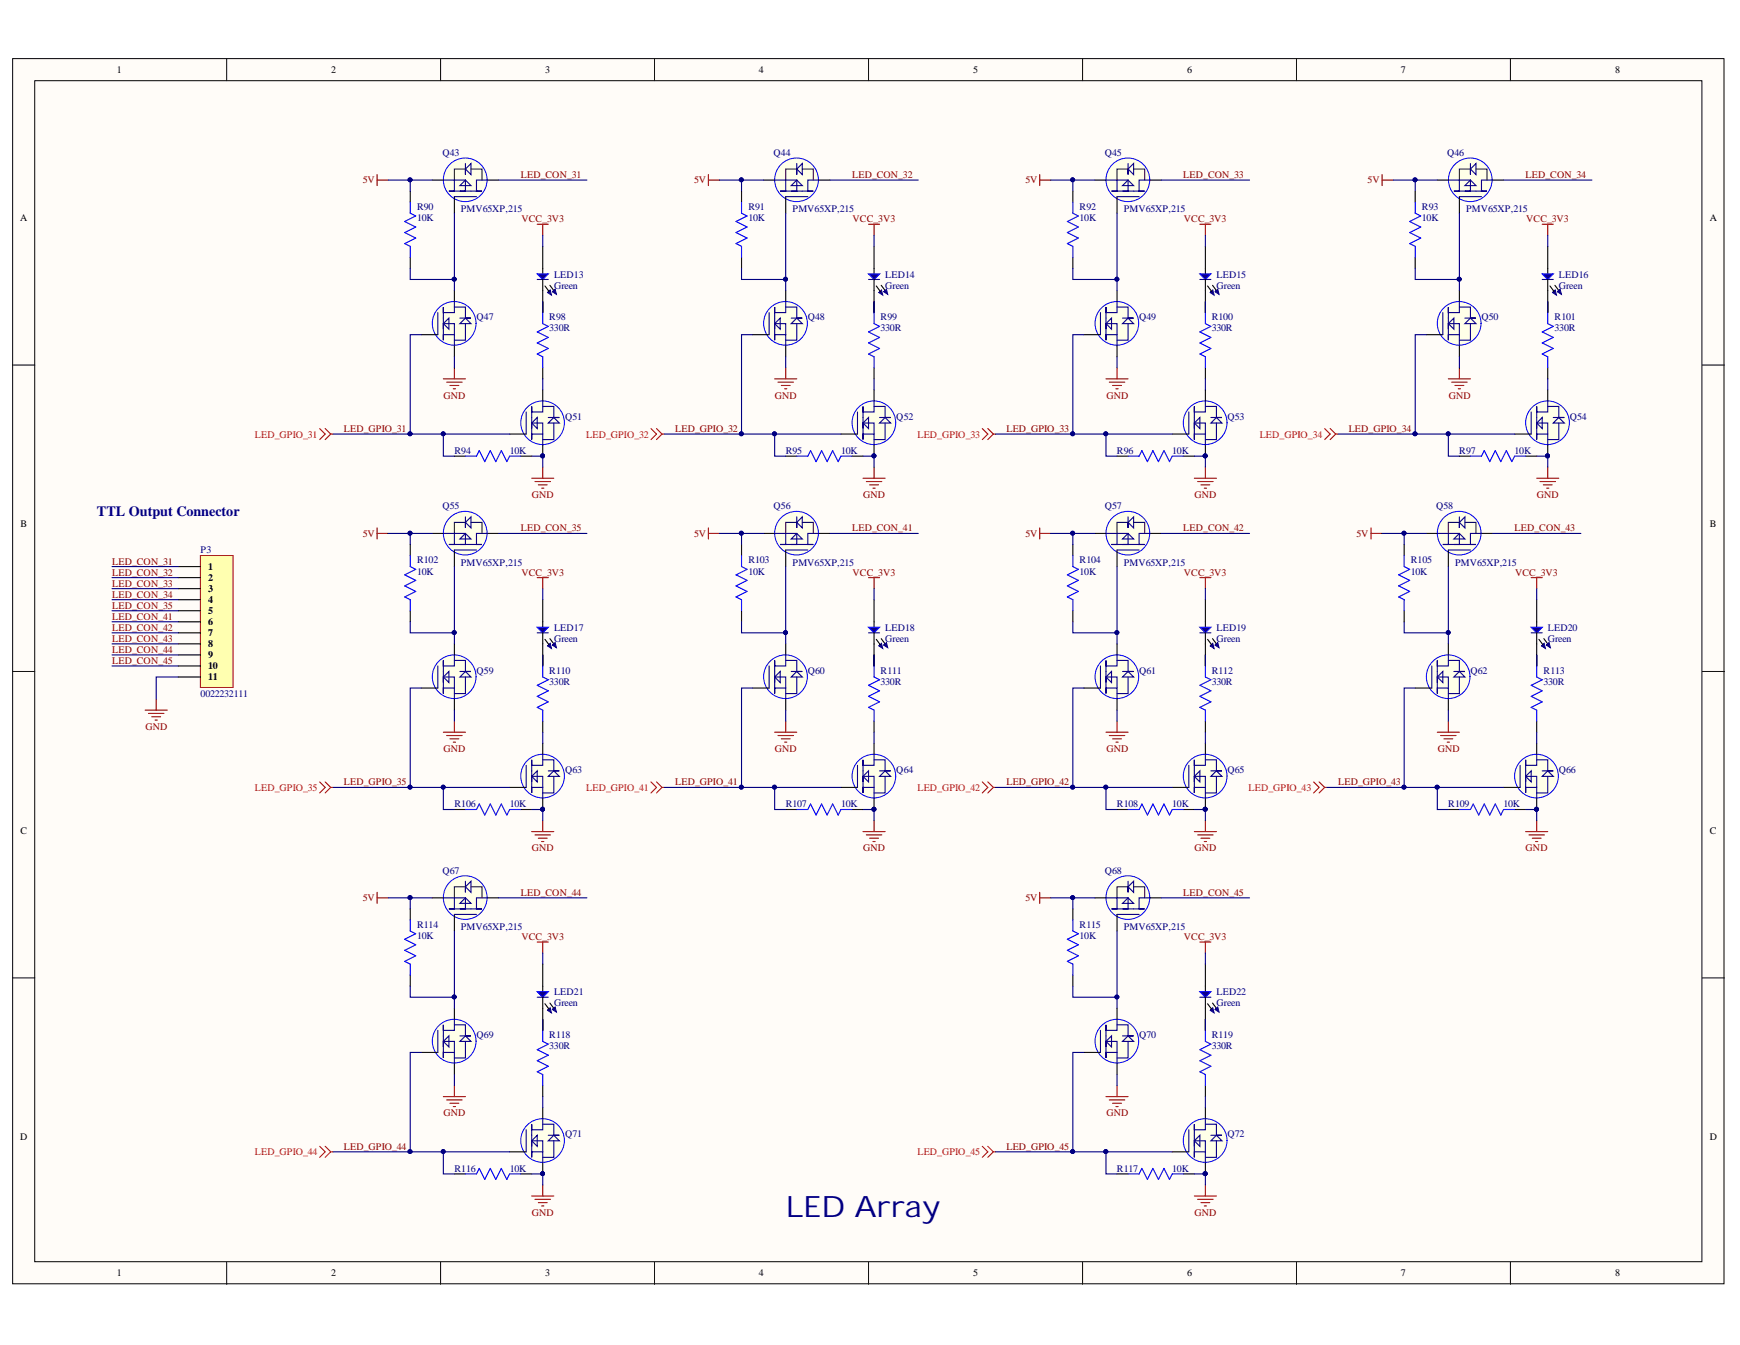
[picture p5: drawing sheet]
<svg xmlns="http://www.w3.org/2000/svg" width="279mm" height="216mm" viewBox="0 0 279 216" stroke-linecap="round" stroke-linejoin="round" font-family="sans-serif">
<defs><g id="words">
<text font-size="4.7" fill="#000080" x="126.2" y="195.4">LED Array</text>
<text font-size="2.3" fill="#000080" x="15.6" y="82.8">TTL Output Connector</text>
<g font-size="1.6">
<text x="18.8" y="11.8">1</text>
<text x="53.2" y="11.8">2</text>
<text x="87.5" y="11.8">3</text>
<text x="121.9" y="11.8">4</text>
<text x="156.3" y="11.8">5</text>
<text x="190.6" y="11.8">6</text>
<text x="224.9" y="11.8">7</text>
<text x="259.4" y="11.8">8</text>
<text x="3.2" y="35.4">A</text>
<text x="274.6" y="35.4">A</text>
<text x="3.3" y="84.6">B</text>
<text x="274.6" y="84.6">B</text>
<text x="33.4" y="91.5">1</text>
<text x="33.4" y="93.2">2</text>
<text x="33.4" y="95">3</text>
<text x="33.4" y="96.8">4</text>
<text x="33.4" y="98.6">5</text>
<text x="33.4" y="100.3">6</text>
<text x="33.4" y="102.1">7</text>
<text x="33.4" y="103.9">8</text>
<text x="33.4" y="105.7">9</text>
<text x="33.4" y="107.4">10</text>
<text x="33.4" y="109.2">11</text>
<text x="3.3" y="133.8">C</text>
<text x="274.6" y="133.8">C</text>
<text x="3.2" y="183">D</text>
<text x="274.6" y="183">D</text>
<text x="18.8" y="204.9">1</text>
<text x="53.2" y="204.9">2</text>
<text x="87.5" y="204.9">3</text>
<text x="121.9" y="204.9">4</text>
<text x="156.3" y="204.9">5</text>
<text x="190.6" y="204.9">6</text>
<text x="224.9" y="204.9">7</text>
<text x="259.4" y="204.9">8</text>
</g>
<g font-size="1.6" fill="#800000">
<text x="58.3" y="29.4">5V</text>
<text x="83.6" y="28.6">LED_CON_31</text>
<text x="111.5" y="29.4">5V</text>
<text x="136.8" y="28.6">LED_CON_32</text>
<text x="164.6" y="29.4">5V</text>
<text x="190" y="28.6">LED_CON_33</text>
<text x="219.6" y="29.4">5V</text>
<text x="245" y="28.6">LED_CON_34</text>
<text x="83.7" y="35.7">VCC_3V3</text>
<text x="136.9" y="35.7">VCC_3V3</text>
<text x="190.1" y="35.7">VCC_3V3</text>
<text x="245.1" y="35.7">VCC_3V3</text>
<text x="71.2" y="64">GND</text>
<text x="124.4" y="64">GND</text>
<text x="177.7" y="64">GND</text>
<text x="232.6" y="64">GND</text>
<text x="55.2" y="69.3">LED_GPIO_31</text>
<text x="108.4" y="69.3">LED_GPIO_32</text>
<text x="161.6" y="69.3">LED_GPIO_33</text>
<text x="216.6" y="69.3">LED_GPIO_34</text>
<text x="85.4" y="80">GND</text>
<text x="138.6" y="80">GND</text>
<text x="191.8" y="80">GND</text>
<text x="246.8" y="80">GND</text>
<text x="58.3" y="86.1">5V</text>
<text x="83.6" y="85.3">LED_CON_35</text>
<text x="111.5" y="86.1">5V</text>
<text x="136.8" y="85.3">LED_CON_41</text>
<text x="164.6" y="86.1">5V</text>
<text x="190" y="85.3">LED_CON_42</text>
<text x="217.8" y="86.1">5V</text>
<text x="243.2" y="85.3">LED_CON_43</text>
<text x="18" y="92.4">LED_CON_32</text>
<text x="18" y="94.2">LED_CON_33</text>
<text x="18" y="95.9">LED_CON_34</text>
<text x="18" y="90.6">LED_CON_31</text>
<text x="83.7" y="92.4">VCC_3V3</text>
<text x="136.9" y="92.4">VCC_3V3</text>
<text x="190.1" y="92.4">VCC_3V3</text>
<text x="243.3" y="92.4">VCC_3V3</text>
<text x="18" y="97.7">LED_CON_35</text>
<text x="18" y="99.5">LED_CON_41</text>
<text x="18" y="101.3">LED_CON_42</text>
<text x="18" y="103">LED_CON_43</text>
<text x="18" y="104.8">LED_CON_44</text>
<text x="18" y="106.6">LED_CON_45</text>
<text x="23.3" y="117.2">GND</text>
<text x="71.2" y="120.7">GND</text>
<text x="124.4" y="120.7">GND</text>
<text x="177.7" y="120.7">GND</text>
<text x="230.9" y="120.7">GND</text>
<text x="55.2" y="126">LED_GPIO_35</text>
<text x="108.4" y="126">LED_GPIO_41</text>
<text x="161.6" y="126">LED_GPIO_42</text>
<text x="214.9" y="126">LED_GPIO_43</text>
<text x="85.4" y="136.7">GND</text>
<text x="138.6" y="136.7">GND</text>
<text x="191.8" y="136.7">GND</text>
<text x="245" y="136.7">GND</text>
<text x="83.6" y="143.8">LED_CON_44</text>
<text x="190" y="143.8">LED_CON_45</text>
<text x="58.3" y="144.6">5V</text>
<text x="164.6" y="144.6">5V</text>
<text x="83.7" y="150.9">VCC_3V3</text>
<text x="190.1" y="150.9">VCC_3V3</text>
<text x="71.2" y="179.2">GND</text>
<text x="177.7" y="179.2">GND</text>
<text x="55.2" y="184.5">LED_GPIO_44</text>
<text x="161.6" y="184.5">LED_GPIO_45</text>
<text x="85.4" y="195.2">GND</text>
<text x="191.8" y="195.2">GND</text>
</g>
<g font-size="1.6" fill="#000080">
<text x="71" y="25">Q43</text>
<text x="124.2" y="25">Q44</text>
<text x="177.4" y="25">Q45</text>
<text x="232.4" y="25">Q46</text>
<text x="67" y="33.7">R90</text>
<text x="67" y="35.5">10K</text>
<text x="74" y="34.1">PMV65XP,215</text>
<text x="120.2" y="33.7">R91</text>
<text x="120.2" y="35.5">10K</text>
<text x="127.3" y="34.1">PMV65XP,215</text>
<text x="173.4" y="33.7">R92</text>
<text x="173.4" y="35.5">10K</text>
<text x="180.5" y="34.1">PMV65XP,215</text>
<text x="228.3" y="33.7">R93</text>
<text x="228.3" y="35.5">10K</text>
<text x="235.4" y="34.1">PMV65XP,215</text>
<text x="89" y="46.3">Green</text>
<text x="89" y="44.5">LED13</text>
<text x="142.2" y="46.3">Green</text>
<text x="142.2" y="44.5">LED14</text>
<text x="195.3" y="46.3">Green</text>
<text x="195.3" y="44.5">LED15</text>
<text x="250.3" y="46.3">Green</text>
<text x="250.3" y="44.5">LED16</text>
<text x="76.5" y="51.4">Q47</text>
<text x="88.2" y="51.4">R98</text>
<text x="88.2" y="53.2">330R</text>
<text x="129.7" y="51.4">Q48</text>
<text x="141.4" y="51.4">R99</text>
<text x="141.4" y="53.2">330R</text>
<text x="182.9" y="51.4">Q49</text>
<text x="194.6" y="51.4">R100</text>
<text x="194.6" y="53.2">330R</text>
<text x="237.9" y="51.4">Q50</text>
<text x="249.6" y="51.4">R101</text>
<text x="249.6" y="53.2">330R</text>
<text x="90.7" y="67.4">Q51</text>
<text x="143.9" y="67.4">Q52</text>
<text x="197.1" y="67.4">Q53</text>
<text x="252.1" y="67.4">Q54</text>
<text x="73" y="72.9">R94</text>
<text x="81.9" y="72.9">10K</text>
<text x="126.2" y="72.9">R95</text>
<text x="135" y="72.9">10K</text>
<text x="179.4" y="72.9">R96</text>
<text x="188.2" y="72.9">10K</text>
<text x="234.3" y="72.9">R97</text>
<text x="243.2" y="72.9">10K</text>
<text x="71" y="81.7">Q55</text>
<text x="124.2" y="81.7">Q56</text>
<text x="177.4" y="81.7">Q57</text>
<text x="230.6" y="81.7">Q58</text>
<text x="32.2" y="88.8">P3</text>
<text x="67" y="90.4">R102</text>
<text x="67" y="92.2">10K</text>
<text x="74" y="90.8">PMV65XP,215</text>
<text x="120.2" y="90.4">R103</text>
<text x="120.2" y="92.2">10K</text>
<text x="127.3" y="90.8">PMV65XP,215</text>
<text x="173.4" y="90.4">R104</text>
<text x="173.4" y="92.2">10K</text>
<text x="180.5" y="90.8">PMV65XP,215</text>
<text x="226.5" y="90.4">R105</text>
<text x="226.5" y="92.2">10K</text>
<text x="233.6" y="90.8">PMV65XP,215</text>
<text x="89" y="101.3">LED17</text>
<text x="142.2" y="101.3">LED18</text>
<text x="195.3" y="101.3">LED19</text>
<text x="248.5" y="101.3">LED20</text>
<text x="89" y="103">Green</text>
<text x="142.2" y="103">Green</text>
<text x="195.3" y="103">Green</text>
<text x="248.5" y="103">Green</text>
<text x="32.2" y="111.8">0022232111</text>
<text x="76.5" y="108.1">Q59</text>
<text x="88.2" y="108.1">R110</text>
<text x="88.2" y="109.9">330R</text>
<text x="129.7" y="108.1">Q60</text>
<text x="141.4" y="108.1">R111</text>
<text x="141.4" y="109.9">330R</text>
<text x="182.9" y="108.1">Q61</text>
<text x="194.6" y="108.1">R112</text>
<text x="194.6" y="109.9">330R</text>
<text x="236.1" y="108.1">Q62</text>
<text x="247.9" y="108.1">R113</text>
<text x="247.9" y="109.9">330R</text>
<text x="90.7" y="124.1">Q63</text>
<text x="143.9" y="124.1">Q64</text>
<text x="197.1" y="124.1">Q65</text>
<text x="250.3" y="124.1">Q66</text>
<text x="73" y="129.6">R106</text>
<text x="81.9" y="129.6">10K</text>
<text x="126.2" y="129.6">R107</text>
<text x="135" y="129.6">10K</text>
<text x="179.4" y="129.6">R108</text>
<text x="188.2" y="129.6">10K</text>
<text x="232.5" y="129.6">R109</text>
<text x="241.4" y="129.6">10K</text>
<text x="71" y="140.2">Q67</text>
<text x="177.4" y="140.2">Q68</text>
<text x="67" y="148.9">R114</text>
<text x="74" y="149.3">PMV65XP,215</text>
<text x="173.4" y="148.9">R115</text>
<text x="180.5" y="149.3">PMV65XP,215</text>
<text x="67" y="150.7">10K</text>
<text x="173.4" y="150.7">10K</text>
<text x="89" y="161.5">Green</text>
<text x="89" y="159.8">LED21</text>
<text x="195.3" y="161.5">Green</text>
<text x="195.3" y="159.8">LED22</text>
<text x="76.5" y="166.6">Q69</text>
<text x="88.2" y="166.6">R118</text>
<text x="182.9" y="166.6">Q70</text>
<text x="194.6" y="166.6">R119</text>
<text x="88.2" y="168.4">330R</text>
<text x="194.6" y="168.4">330R</text>
<text x="90.7" y="182.6">Q71</text>
<text x="197.1" y="182.6">Q72</text>
<text x="73" y="188.1">R116</text>
<text x="81.9" y="188.1">10K</text>
<text x="179.4" y="188.1">R117</text>
<text x="188.2" y="188.1">10K</text>
</g>
<g font-size="1.6" fill="#f00">
<text x="40.9" y="70.2">LED_GPIO_31</text>
<text x="94.1" y="70.2">LED_GPIO_32</text>
<text x="147.3" y="70.2">LED_GPIO_33</text>
<text x="202.3" y="70.2">LED_GPIO_34</text>
<text x="40.9" y="127">LED_GPIO_35</text>
<text x="94.1" y="127">LED_GPIO_41</text>
<text x="147.3" y="127">LED_GPIO_42</text>
<text x="200.5" y="127">LED_GPIO_43</text>
<text x="40.9" y="185.5">LED_GPIO_44</text>
<text x="147.3" y="185.5">LED_GPIO_45</text>
</g>
</g></defs>
<g fill="#fffcf8" stroke="#000" stroke-width=".16">
<path d="M2 9.4h274.8v196.7h-274.8z"/>
<path d="M5.6 13h267.7v189.5h-267.7z"/>
</g>
<g fill="none" stroke="#000" stroke-width=".16">
<path d="M36.4 9.4v3.6M70.7 9.4v3.6M105.1 9.4v3.6M139.5 9.4v3.6M173.8 9.4v3.6M208.2 9.4v3.6M242.5 9.4v3.6M2 58.6h3.6M273.4 58.6h3.5M2 107.8h3.6M273.4 107.8h3.5M2 157h3.6"/>
<path d="M273.4 157h3.5M36.4 202.6v3.6M70.7 202.6v3.6M105.1 202.6v3.6M139.5 202.6v3.6M173.8 202.6v3.6M208.2 202.6v3.6M242.5 202.6v3.6"/>
</g>
<g fill="none" stroke="#800000" stroke-width=".18">
<path d="M73 59v1.8M71.2 60.8h3.5M71.7 61.3h2.5M72.3 61.9h1.4M72.8 62.4h.3M85.4 76.8h3.5M85.9 77.3h2.5M86.4 77.8h1.5M87 78.4h.3M87.2 75v1.8M23.3 114h3.6M23.8 114.5h2.5"/>
<path d="M24.4 115.1h1.4M24.9 115.6h.4M25.1 112.2v1.8"/>
</g>
<path d="M87.2 39.5v4.5M87.2 46.6v3.6M73 73.2h1.7M83.6 73.2h1.8" fill="none" stroke="#000" stroke-width=".18"/>
<path d="M74.7 73.2h1.8l.5-.9 .8 1.8 .9-1.8 .9 1.8 .9-1.8 .9 1.8 .4-.9h1.8" fill="none" stroke="#00f" stroke-width=".18"/>
<path d="M86.3 44h1.7l-.8 .9z" fill="#0c0087"/>
<path d="M86.3 44h1.7l-.8 .9z" fill="none" stroke="#00f" stroke-width=".18"/>
<path d="M86.3 44.9h1.7" fill="none" stroke="#11037f" stroke-width=".18"/>
<path d="M87.2 44.9v1.7M88.3 45.8l.6 .8" fill="none" stroke="#000" stroke-width=".18"/>
<path d="M88.7 46.8l.4-.4 .3 .9z" fill-rule="evenodd" fill="#0c0087"/>
<path d="M88.7 46.8l.4-.4 .3 .9-.7-.5 .2-.2z" fill="none" stroke="#0c0087" stroke-width=".16"/>
<path d="M88.3 46.5l.3 .9-.7-.4z" fill="#0c0087"/>
<path d="M88.3 46.5l.3 .9-.7-.4z" fill="none" stroke="#0c0087" stroke-width=".16"/>
<path d="M87.2 48.4v1.8M87.2 59v1.8M87.5 45.9l.6 .9" fill="none" stroke="#000" stroke-width=".18"/>
<path d="M60.6 28v1.8M60.6 28.9h1.7M86.3 36h1.7M87.2 36v1.8" fill="none" stroke="#800000" stroke-width=".18"/>
<path d="M87.2 50.2v1.8l.8 .4-1.7 .9 1.7 .9-1.7 .9 1.7 .8-1.7 .9 .9 .5v1.7" fill="none" stroke="#00f" stroke-width=".18"/>
<circle cx="74.7" cy="28.9" r="3.5" fill="#ffffe8" stroke="#00f" stroke-width=".16"/>
<path d="M69.4 28.9h1.8M73 31.6v2.6M78.3 28.9h1.8" fill="none" stroke="#000" stroke-width=".18"/>
<path d="M71.2 28.9h1.8v1.8h-.9h1.8M73 28.9h1.7v1.8h-.8h3.5h-.9v-1.8h1.8M73 31.6h3.5M73.9 29.8l.8-.9 .9 .9zM74.7 26.2v1.8v-.9M74.7 27.1l.9-.9v1.8z" fill="none" stroke="#0c0087" stroke-width=".18"/>
<path d="M74.7 27.1h-1.7v1.8M75.6 27.1h1.8v1.8" fill="none" stroke="#20124d" stroke-width=".18"/>
<circle cx="72.9" cy="51.9" r="3.5" fill="#ffffe8" stroke="#00f" stroke-width=".16"/>
<path d="M65.9 30.7v1.8M65.9 41.3v1.8M67.6 53.7h2.7M73 46.6v1.8M73 55.5v1.8" fill="none" stroke="#000" stroke-width=".18"/>
<path d="M70.3 50.2v3.5M71.2 52.8v1.8v-.9h1.8v1.8M71.2 52l.9-.9v1.7zM73 48.4v1.8h-1.8v-.9v3.5v-.8h1.8v1.7M73 49.3h1.7v1.8M73.9 51.1h1.7h-.9M73.9 52l.8-.9 .9 .9zM74.7 52v2.6h-1.7" fill="none" stroke="#0c0087" stroke-width=".18"/>
<path d="M65.9 32.5v1.7l.9 .5-1.8 .9 1.8 .8-1.8 .9 1.8 .9-1.8 .9 .9 .4v1.8" fill="none" stroke="#00f" stroke-width=".18"/>
<circle cx="87.1" cy="67.9" r="3.5" fill="#ffffe8" stroke="#00f" stroke-width=".16"/>
<path d="M140.4 39.5v4.5M140.4 46.6v3.6M81.8 69.7h2.7M87.2 62.6v1.8M87.2 71.4v1.8M126.2 73.2h1.7M136.8 73.2h1.8" fill="none" stroke="#000" stroke-width=".18"/>
<circle cx="87.1" cy="73.2" r=".31" fill="#000080" stroke="#000080" stroke-width=".16"/>
<path d="M84.5 66.1v3.6M85.4 68.8v1.8v-.9h1.8v1.7M85.4 67.9l.9-.9v1.8zM87.2 64.4v1.7h-1.8v-.9v3.6v-.9h1.8v1.8M87.2 65.2h1.7v1.8M88 67h1.8h-.9M88 67.9l.9-.9 .9 .9zM88.9 67.9v2.7h-1.7" fill="none" stroke="#0c0087" stroke-width=".18"/>
<path d="M51.3 68.8l.9 .9-.9 .9M52.2 68.8l.9 .9M53.1 69.7l-.9 .9M53.1 69.7h.4" fill="none" stroke="#f00" stroke-width=".18"/>
<path d="M126.2 59v1.8M124.4 60.8h3.5M124.9 61.3h2.5M125.5 61.9h1.4M126 62.4h.3M138.6 76.8h3.5M139.1 77.3h2.5M139.6 77.8h1.5M140.2 78.4h.3M140.4 75v1.8" fill="none" stroke="#800000" stroke-width=".18"/>
<path d="M127.9 73.2h1.8l.5-.9 .8 1.8 .9-1.8 .9 1.8 .9-1.8 .9 1.8 .4-.9h1.8" fill="none" stroke="#00f" stroke-width=".18"/>
<path d="M139.5 44h1.7l-.8 .9z" fill="#0c0087"/>
<path d="M139.5 44h1.7l-.8 .9z" fill="none" stroke="#00f" stroke-width=".18"/>
<path d="M139.5 44.9h1.7" fill="none" stroke="#11037f" stroke-width=".18"/>
<path d="M140.4 44.9v1.7M141.5 45.8l.6 .8" fill="none" stroke="#000" stroke-width=".18"/>
<path d="M141.9 46.8l.4-.4 .3 .9z" fill-rule="evenodd" fill="#0c0087"/>
<path d="M141.9 46.8l.4-.4 .3 .9-.7-.5 .2-.2z" fill="none" stroke="#0c0087" stroke-width=".16"/>
<path d="M141.5 46.5l.3 .9-.7-.4z" fill="#0c0087"/>
<path d="M141.5 46.5l.3 .9-.7-.4z" fill="none" stroke="#0c0087" stroke-width=".16"/>
<path d="M140.4 48.4v1.8M140.4 59v1.8M140.7 45.9l.6 .9" fill="none" stroke="#000" stroke-width=".18"/>
<path d="M113.8 28v1.8M113.8 28.9h1.7M139.5 36h1.7M140.4 36v1.8" fill="none" stroke="#800000" stroke-width=".18"/>
<path d="M140.4 50.2v1.8l.8 .4-1.7 .9 1.7 .9-1.7 .9 1.7 .8-1.7 .9 .9 .5v1.7" fill="none" stroke="#00f" stroke-width=".18"/>
<circle cx="127.9" cy="28.9" r="3.5" fill="#ffffe8" stroke="#00f" stroke-width=".16"/>
<path d="M122.6 28.9h1.8M126.2 31.6v2.6M131.5 28.9h1.8" fill="none" stroke="#000" stroke-width=".18"/>
<path d="M124.4 28.9h1.8v1.8h-.9h1.8M126.2 28.9h1.7v1.8h-.8h3.5h-.9v-1.8h1.8M126.2 31.6h3.5M127.1 29.8l.8-.9 .9 .9zM127.9 26.2v1.8v-.9M127.9 27.1l.9-.9v1.8z" fill="none" stroke="#0c0087" stroke-width=".18"/>
<path d="M127.9 27.1h-1.7v1.8M128.8 27.1h1.8v1.8" fill="none" stroke="#20124d" stroke-width=".18"/>
<circle cx="126.1" cy="51.9" r="3.5" fill="#ffffe8" stroke="#00f" stroke-width=".16"/>
<path d="M119.1 30.7v1.8M119.1 41.3v1.8M120.8 53.7h2.7M126.2 46.6v1.8M126.2 55.5v1.8" fill="none" stroke="#000" stroke-width=".18"/>
<path d="M123.5 50.2v3.5M124.4 52.8v1.8v-.9h1.8v1.8M124.4 52l.9-.9v1.7zM126.2 48.4v1.8h-1.8v-.9v3.5v-.8h1.8v1.7M126.2 49.3h1.7v1.8M127.1 51.1h1.7h-.9M127.1 52l.8-.9 .9 .9zM127.9 52v2.6h-1.7" fill="none" stroke="#0c0087" stroke-width=".18"/>
<path d="M119.1 32.5v1.7l.9 .5-1.8 .9 1.8 .8-1.8 .9 1.8 .9-1.8 .9 .9 .4v1.8" fill="none" stroke="#00f" stroke-width=".18"/>
<circle cx="140.3" cy="67.9" r="3.5" fill="#ffffe8" stroke="#00f" stroke-width=".16"/>
<path d="M193.6 39.5v4.5M193.6 46.6v3.6M135 69.7h2.7M140.4 62.6v1.8M140.4 71.4v1.8M179.4 73.2h1.7M190 73.2h1.8" fill="none" stroke="#000" stroke-width=".18"/>
<circle cx="140.3" cy="73.2" r=".31" fill="#000080" stroke="#000080" stroke-width=".16"/>
<path d="M137.7 66.1v3.6M138.6 68.8v1.8v-.9h1.8v1.7M138.6 67.9l.9-.9v1.8zM140.4 64.4v1.7h-1.8v-.9v3.6v-.9h1.8v1.8M140.4 65.2h1.7v1.8M141.2 67h1.8h-.9M141.2 67.9l.9-.9 .9 .9zM142.1 67.9v2.7h-1.7" fill="none" stroke="#0c0087" stroke-width=".18"/>
<path d="M104.5 68.8l.9 .9-.9 .9M105.4 68.8l.9 .9M106.3 69.7l-.9 .9M106.3 69.7h.4" fill="none" stroke="#f00" stroke-width=".18"/>
<path d="M179.4 59v1.8M177.6 60.8h3.5M178.1 61.3h2.5M178.7 61.9h1.4M179.2 62.4h.3M191.8 76.8h3.5M192.3 77.3h2.5M192.8 77.8h1.5M193.4 78.4h.3M193.6 75v1.8" fill="none" stroke="#800000" stroke-width=".18"/>
<path d="M181.1 73.2h1.8l.5-.9 .8 1.8 .9-1.8 .9 1.8 .9-1.8 .9 1.8 .4-.9h1.8" fill="none" stroke="#00f" stroke-width=".18"/>
<path d="M192.7 44h1.7l-.8 .9z" fill="#0c0087"/>
<path d="M192.7 44h1.7l-.8 .9z" fill="none" stroke="#00f" stroke-width=".18"/>
<path d="M192.7 44.9h1.7" fill="none" stroke="#11037f" stroke-width=".18"/>
<path d="M193.6 44.9v1.7M194.7 45.8l.6 .8" fill="none" stroke="#000" stroke-width=".18"/>
<path d="M195.1 46.8l.4-.4 .3 .9z" fill-rule="evenodd" fill="#0c0087"/>
<path d="M195.1 46.8l.4-.4 .3 .9-.7-.5 .2-.2z" fill="none" stroke="#0c0087" stroke-width=".16"/>
<path d="M194.7 46.5l.3 .9-.7-.4z" fill="#0c0087"/>
<path d="M194.7 46.5l.3 .9-.7-.4z" fill="none" stroke="#0c0087" stroke-width=".16"/>
<path d="M193.6 48.4v1.8M193.6 59v1.8M193.9 45.9l.6 .9" fill="none" stroke="#000" stroke-width=".18"/>
<path d="M167 28v1.8M167 28.9h1.7M192.7 36h1.7M193.6 36v1.8" fill="none" stroke="#800000" stroke-width=".18"/>
<path d="M193.6 50.2v1.8l.8 .4-1.7 .9 1.7 .9-1.7 .9 1.7 .8-1.7 .9 .9 .5v1.7" fill="none" stroke="#00f" stroke-width=".18"/>
<circle cx="181.1" cy="28.9" r="3.5" fill="#ffffe8" stroke="#00f" stroke-width=".16"/>
<path d="M175.8 28.9h1.8M179.4 31.6v2.6M184.7 28.9h1.8" fill="none" stroke="#000" stroke-width=".18"/>
<path d="M177.6 28.9h1.8v1.8h-.9h1.8M179.4 28.9h1.7v1.8h-.8h3.5h-.9v-1.8h1.8M179.4 31.6h3.5M180.3 29.8l.8-.9 .9 .9zM181.1 26.2v1.8v-.9M181.1 27.1l.9-.9v1.8z" fill="none" stroke="#0c0087" stroke-width=".18"/>
<path d="M181.1 27.1h-1.7v1.8M182 27.1h1.8v1.8" fill="none" stroke="#20124d" stroke-width=".18"/>
<circle cx="179.3" cy="51.9" r="3.5" fill="#ffffe8" stroke="#00f" stroke-width=".16"/>
<path d="M172.3 30.7v1.8M172.3 41.3v1.8M174 53.7h2.7M179.4 46.6v1.8M179.4 55.5v1.8" fill="none" stroke="#000" stroke-width=".18"/>
<path d="M176.7 50.2v3.5M177.6 52.8v1.8v-.9h1.8v1.8M177.6 52l.9-.9v1.7zM179.4 48.4v1.8h-1.8v-.9v3.5v-.8h1.8v1.7M179.4 49.3h1.7v1.8M180.3 51.1h1.7h-.9M180.3 52l.8-.9 .9 .9zM181.1 52v2.6h-1.7" fill="none" stroke="#0c0087" stroke-width=".18"/>
<path d="M172.3 32.5v1.7l.9 .5-1.8 .9 1.8 .8-1.8 .9 1.8 .9-1.8 .9 .9 .4v1.8" fill="none" stroke="#00f" stroke-width=".18"/>
<circle cx="193.5" cy="67.9" r="3.5" fill="#ffffe8" stroke="#00f" stroke-width=".16"/>
<path d="M248.5 39.5v4.5M248.5 46.6v3.6M188.2 69.7h2.7M193.6 62.6v1.8M193.6 71.4v1.8M234.3 73.2h1.8M245 73.2h1.8" fill="none" stroke="#000" stroke-width=".18"/>
<circle cx="193.5" cy="73.2" r=".31" fill="#000080" stroke="#000080" stroke-width=".16"/>
<path d="M190.9 66.1v3.6M191.8 68.8v1.8v-.9h1.8v1.7M191.8 67.9l.9-.9v1.8zM193.6 64.4v1.7h-1.8v-.9v3.6v-.9h1.8v1.8M193.6 65.2h1.7v1.8M194.4 67h1.8h-.9M194.4 67.9l.9-.9 .9 .9zM195.3 67.9v2.7h-1.7" fill="none" stroke="#0c0087" stroke-width=".18"/>
<path d="M157.7 68.8l.9 .9-.9 .9M158.6 68.8l.9 .9M159.5 69.7l-.9 .9M159.5 69.7h.4" fill="none" stroke="#f00" stroke-width=".18"/>
<path d="M234.3 59v1.8M232.6 60.8h3.5M233.1 61.3h2.5M233.6 61.9h1.5M234.2 62.4h.3M246.8 76.8h3.5M247.3 77.3h2.5M247.8 77.8h1.4M248.4 78.4h.3M248.5 75v1.8" fill="none" stroke="#800000" stroke-width=".18"/>
<path d="M236.1 73.2h1.8l.4-.9 .9 1.8 .9-1.8 .9 1.8 .9-1.8 .9 1.8 .4-.9h1.8" fill="none" stroke="#00f" stroke-width=".18"/>
<path d="M247.6 44h1.8l-.9 .9z" fill="#0c0087"/>
<path d="M247.6 44h1.8l-.9 .9z" fill="none" stroke="#00f" stroke-width=".18"/>
<path d="M247.6 44.9h1.8" fill="none" stroke="#11037f" stroke-width=".18"/>
<path d="M248.5 44.9v1.7M249.7 45.8l.6 .8" fill="none" stroke="#000" stroke-width=".18"/>
<path d="M250.1 46.8l.4-.4 .2 .9z" fill-rule="evenodd" fill="#0c0087"/>
<path d="M250.1 46.8l.4-.4 .2 .9-.6-.5 .2-.2z" fill="none" stroke="#0c0087" stroke-width=".16"/>
<path d="M249.7 46.5l.2 .9-.6-.4z" fill="#0c0087"/>
<path d="M249.7 46.5l.2 .9-.6-.4z" fill="none" stroke="#0c0087" stroke-width=".16"/>
<path d="M248.5 48.4v1.8M248.5 59v1.8M248.9 45.9l.6 .9" fill="none" stroke="#000" stroke-width=".18"/>
<path d="M221.9 28v1.8M221.9 28.9h1.8M247.6 36h1.8M248.5 36v1.8" fill="none" stroke="#800000" stroke-width=".18"/>
<path d="M248.5 50.2v1.8l.9 .4-1.8 .9 1.8 .9-1.8 .9 1.8 .8-1.8 .9 .9 .5v1.7" fill="none" stroke="#00f" stroke-width=".18"/>
<circle cx="236.1" cy="28.9" r="3.5" fill="#ffffe8" stroke="#00f" stroke-width=".16"/>
<path d="M230.8 28.9h1.8M234.3 31.6v2.6M239.7 28.9h1.7" fill="none" stroke="#000" stroke-width=".18"/>
<path d="M232.6 28.9h1.7v1.8h-.8h1.7M234.3 28.9h1.8v1.8h-.9h3.6h-.9v-1.8h1.8M234.3 31.6h3.6M235.2 29.8l.9-.9 .9 .9zM236.1 26.2v1.8v-.9M236.1 27.1l.9-.9v1.8z" fill="none" stroke="#0c0087" stroke-width=".18"/>
<path d="M236.1 27.1h-1.8v1.8M237 27.1h1.8v1.8" fill="none" stroke="#20124d" stroke-width=".18"/>
<circle cx="234.3" cy="51.9" r="3.5" fill="#ffffe8" stroke="#00f" stroke-width=".16"/>
<path d="M227.2 30.7v1.8M227.2 41.3v1.8M229 53.7h2.7M234.3 46.6v1.8M234.3 55.5v1.8" fill="none" stroke="#000" stroke-width=".18"/>
<path d="M231.7 50.2v3.5M232.6 52.8v1.8v-.9h1.7v1.8M232.6 52l.9-.9v1.7zM234.3 48.4v1.8h-1.7v-.9v3.5v-.8h1.7v1.7M234.3 49.3h1.8v1.8M235.2 51.1h1.8h-.9M235.2 52l.9-.9 .9 .9zM236.1 52v2.6h-1.8" fill="none" stroke="#0c0087" stroke-width=".18"/>
<path d="M227.2 32.5v1.7l.9 .5-1.7 .9 1.7 .8-1.7 .9 1.7 .9-1.7 .9 .8 .4v1.8" fill="none" stroke="#00f" stroke-width=".18"/>
<circle cx="248.5" cy="67.9" r="3.5" fill="#ffffe8" stroke="#00f" stroke-width=".16"/>
<path d="M243.2 69.7h2.7M248.5 62.6v1.8M248.5 71.4v1.8M87.2 96.3v4.4M87.2 103.4v3.5M73 129.9h1.7M83.6 129.9h1.8" fill="none" stroke="#000" stroke-width=".18"/>
<circle cx="248.5" cy="73.2" r=".31" fill="#000080" stroke="#000080" stroke-width=".16"/>
<path d="M245.9 66.1v3.6M246.8 68.8v1.8v-.9h1.7v1.7M246.8 67.9l.8-.9v1.8zM248.5 64.4v1.7h-1.7v-.9v3.6v-.9h1.7v1.8M248.5 65.2h1.8v1.8M249.4 67h1.8h-.9M249.4 67.9l.9-.9 .9 .9zM250.3 67.9v2.7h-1.8" fill="none" stroke="#0c0087" stroke-width=".18"/>
<path d="M212.7 68.8l.9 .9-.9 .9M213.6 68.8l.9 .9M214.5 69.7l-.9 .9M214.5 69.7h.3" fill="none" stroke="#f00" stroke-width=".18"/>
<path d="M71.2 117.5h3.5M71.7 118.1h2.5M72.3 118.6h1.4M72.8 119.1h.3M73 115.8v1.7M85.4 133.5h3.5M85.9 134h2.5M86.4 134.6h1.5M87 135.1h.3M87.2 131.7v1.8" fill="none" stroke="#800000" stroke-width=".18"/>
<path d="M74.7 129.9h1.8l.5-.8 .8 1.7 .9-1.7 .9 1.7 .9-1.7 .9 1.7 .4-.9h1.8" fill="none" stroke="#00f" stroke-width=".18"/>
<path d="M86.3 100.7h1.7l-.8 .9z" fill="#0c0087"/>
<path d="M86.3 100.7h1.7l-.8 .9z" fill="none" stroke="#00f" stroke-width=".18"/>
<path d="M86.3 101.6h1.7" fill="none" stroke="#11037f" stroke-width=".18"/>
<path d="M87.2 101.6v1.8M88.3 102.5l.6 .9" fill="none" stroke="#000" stroke-width=".18"/>
<path d="M88.7 103.6l.4-.5 .3 .9z" fill-rule="evenodd" fill="#0c0087"/>
<path d="M88.7 103.6l.4-.5 .3 .9-.7-.4 .2-.2z" fill="none" stroke="#0c0087" stroke-width=".16"/>
<path d="M88.3 103.3l.3 .8-.7-.4z" fill="#0c0087"/>
<path d="M88.3 103.3l.3 .8-.7-.4z" fill="none" stroke="#0c0087" stroke-width=".16"/>
<path d="M87.2 105.1v1.8M87.2 115.8v1.7M87.5 102.6l.6 .9" fill="none" stroke="#000" stroke-width=".18"/>
<path d="M60.6 84.7v1.8M60.6 85.6h1.7M86.3 92.7h1.7M87.2 92.7v1.8" fill="none" stroke="#800000" stroke-width=".18"/>
<path d="M87.2 106.9v1.8l.8 .4-1.7 .9 1.7 .9-1.7 .9 1.7 .9-1.7 .8 .9 .5v1.8" fill="none" stroke="#00f" stroke-width=".18"/>
<circle cx="74.7" cy="85.6" r="3.5" fill="#ffffe8" stroke="#00f" stroke-width=".16"/>
<path d="M69.4 85.6h1.8M73 88.3v2.6M78.3 85.6h1.8" fill="none" stroke="#000" stroke-width=".18"/>
<path d="M71.2 85.6h1.8v1.8h-.9h1.8M73 85.6h1.7v1.8h-.8h3.5h-.9v-1.8h1.8M73 88.3h3.5M73.9 86.5l.8-.9 .9 .9zM74.7 83v1.7v-.8M74.7 83.9l.9-.9v1.7z" fill="none" stroke="#0c0087" stroke-width=".18"/>
<path d="M74.7 83.9h-1.7v1.7M75.6 83.9h1.8v1.7" fill="none" stroke="#20124d" stroke-width=".18"/>
<circle cx="72.9" cy="108.6" r="3.5" fill="#ffffe8" stroke="#00f" stroke-width=".16"/>
<path d="M65.9 87.4v1.8M65.9 98v1.8M67.6 110.4h2.7M73 103.4v1.7M73 112.2v1.8" fill="none" stroke="#000" stroke-width=".18"/>
<path d="M70.3 106.9v3.5M71.2 109.6v1.7v-.9h1.8v1.8M71.2 108.7l.9-.9v1.8zM73 105.1v1.8h-1.8v-.9v3.6v-.9h1.8v1.7M73 106h1.7v1.8M73.9 107.8h1.7h-.9M73.9 108.7l.8-.9 .9 .9zM74.7 108.7v2.6h-1.7" fill="none" stroke="#0c0087" stroke-width=".18"/>
<path d="M65.9 89.2v1.7l.9 .5-1.8 .9 1.8 .9-1.8 .8 1.8 .9-1.8 .9 .9 .5v1.7" fill="none" stroke="#00f" stroke-width=".18"/>
<circle cx="87.1" cy="124.6" r="3.5" fill="#ffffe8" stroke="#00f" stroke-width=".16"/>
<path d="M140.4 96.3v4.4M87.2 119.3v1.8M140.4 103.4v3.5M81.8 126.4h2.7M87.2 128.2v1.7M126.2 129.9h1.7M136.8 129.9h1.8" fill="none" stroke="#000" stroke-width=".18"/>
<circle cx="87.1" cy="129.9" r=".31" fill="#000080" stroke="#000080" stroke-width=".16"/>
<path d="M84.5 122.9v3.5M85.4 125.5v1.8v-.9h1.8v1.8M85.4 124.6l.9-.9v1.8zM87.2 121.1v1.8h-1.8v-.9v3.5v-.9h1.8v1.8M87.2 122h1.7v1.7M88 123.7h1.8h-.9M88 124.6l.9-.9 .9 .9zM88.9 124.6v2.7h-1.7" fill="none" stroke="#0c0087" stroke-width=".18"/>
<path d="M51.3 125.5l.9 .9-.9 .9M52.2 125.5l.9 .9M53.1 126.4l-.9 .9M53.1 126.4h.4" fill="none" stroke="#f00" stroke-width=".18"/>
<path d="M124.4 117.5h3.5M124.9 118.1h2.5M125.5 118.6h1.4M126 119.1h.3M126.2 115.8v1.7M138.6 133.5h3.5M139.1 134h2.5M139.6 134.6h1.5M140.2 135.1h.3M140.4 131.7v1.8" fill="none" stroke="#800000" stroke-width=".18"/>
<path d="M127.9 129.9h1.8l.5-.8 .8 1.7 .9-1.7 .9 1.7 .9-1.7 .9 1.7 .4-.9h1.8" fill="none" stroke="#00f" stroke-width=".18"/>
<path d="M139.5 100.7h1.7l-.8 .9z" fill="#0c0087"/>
<path d="M139.5 100.7h1.7l-.8 .9z" fill="none" stroke="#00f" stroke-width=".18"/>
<path d="M139.5 101.6h1.7" fill="none" stroke="#11037f" stroke-width=".18"/>
<path d="M140.4 101.6v1.8M141.5 102.5l.6 .9" fill="none" stroke="#000" stroke-width=".18"/>
<path d="M141.9 103.6l.4-.5 .3 .9z" fill-rule="evenodd" fill="#0c0087"/>
<path d="M141.9 103.6l.4-.5 .3 .9-.7-.4 .2-.2z" fill="none" stroke="#0c0087" stroke-width=".16"/>
<path d="M141.5 103.3l.3 .8-.7-.4z" fill="#0c0087"/>
<path d="M141.5 103.3l.3 .8-.7-.4z" fill="none" stroke="#0c0087" stroke-width=".16"/>
<path d="M140.4 105.1v1.8M140.4 115.8v1.7M140.7 102.6l.6 .9" fill="none" stroke="#000" stroke-width=".18"/>
<path d="M113.8 84.7v1.8M113.8 85.6h1.7M139.5 92.7h1.7M140.4 92.7v1.8" fill="none" stroke="#800000" stroke-width=".18"/>
<path d="M140.4 106.9v1.8l.8 .4-1.7 .9 1.7 .9-1.7 .9 1.7 .9-1.7 .8 .9 .5v1.8" fill="none" stroke="#00f" stroke-width=".18"/>
<circle cx="127.9" cy="85.6" r="3.5" fill="#ffffe8" stroke="#00f" stroke-width=".16"/>
<path d="M122.6 85.6h1.8M126.2 88.3v2.6M131.5 85.6h1.8" fill="none" stroke="#000" stroke-width=".18"/>
<path d="M124.4 85.6h1.8v1.8h-.9h1.8M126.2 85.6h1.7v1.8h-.8h3.5h-.9v-1.8h1.8M126.2 88.3h3.5M127.1 86.5l.8-.9 .9 .9zM127.9 83v1.7v-.8M127.9 83.9l.9-.9v1.7z" fill="none" stroke="#0c0087" stroke-width=".18"/>
<path d="M127.9 83.9h-1.7v1.7M128.8 83.9h1.8v1.7" fill="none" stroke="#20124d" stroke-width=".18"/>
<circle cx="126.1" cy="108.6" r="3.5" fill="#ffffe8" stroke="#00f" stroke-width=".16"/>
<path d="M119.1 87.4v1.8M119.1 98v1.8M120.8 110.4h2.7M126.2 103.4v1.7M126.2 112.2v1.8" fill="none" stroke="#000" stroke-width=".18"/>
<path d="M123.5 106.9v3.5M124.4 109.6v1.7v-.9h1.8v1.8M124.4 108.7l.9-.9v1.8zM126.2 105.1v1.8h-1.8v-.9v3.6v-.9h1.8v1.7M126.2 106h1.7v1.8M127.1 107.8h1.7h-.9M127.1 108.7l.8-.9 .9 .9zM127.9 108.7v2.6h-1.7" fill="none" stroke="#0c0087" stroke-width=".18"/>
<path d="M119.1 89.2v1.7l.9 .5-1.8 .9 1.8 .9-1.8 .8 1.8 .9-1.8 .9 .9 .5v1.7" fill="none" stroke="#00f" stroke-width=".18"/>
<circle cx="140.3" cy="124.6" r="3.5" fill="#ffffe8" stroke="#00f" stroke-width=".16"/>
<path d="M193.6 96.3v4.4M140.4 119.3v1.8M193.6 103.4v3.5M135 126.4h2.7M140.4 128.2v1.7M179.4 129.9h1.7M190 129.9h1.8" fill="none" stroke="#000" stroke-width=".18"/>
<circle cx="140.3" cy="129.9" r=".31" fill="#000080" stroke="#000080" stroke-width=".16"/>
<path d="M137.7 122.9v3.5M138.6 125.5v1.8v-.9h1.8v1.8M138.6 124.6l.9-.9v1.8zM140.4 121.1v1.8h-1.8v-.9v3.5v-.9h1.8v1.8M140.4 122h1.7v1.7M141.2 123.7h1.8h-.9M141.2 124.6l.9-.9 .9 .9zM142.1 124.6v2.7h-1.7" fill="none" stroke="#0c0087" stroke-width=".18"/>
<path d="M104.5 125.5l.9 .9-.9 .9M105.4 125.5l.9 .9M106.3 126.4l-.9 .9M106.3 126.4h.4" fill="none" stroke="#f00" stroke-width=".18"/>
<path d="M177.6 117.5h3.5M178.1 118.1h2.5M178.7 118.6h1.4M179.2 119.1h.3M179.4 115.8v1.7M191.8 133.5h3.5M192.3 134h2.5M192.8 134.6h1.5M193.4 135.1h.3M193.6 131.7v1.8" fill="none" stroke="#800000" stroke-width=".18"/>
<path d="M181.1 129.9h1.8l.5-.8 .8 1.7 .9-1.7 .9 1.7 .9-1.7 .9 1.7 .4-.9h1.8" fill="none" stroke="#00f" stroke-width=".18"/>
<path d="M192.7 100.7h1.7l-.8 .9z" fill="#0c0087"/>
<path d="M192.7 100.7h1.7l-.8 .9z" fill="none" stroke="#00f" stroke-width=".18"/>
<path d="M192.7 101.6h1.7" fill="none" stroke="#11037f" stroke-width=".18"/>
<path d="M193.6 101.6v1.8M194.7 102.5l.6 .9" fill="none" stroke="#000" stroke-width=".18"/>
<path d="M195.1 103.6l.4-.5 .3 .9z" fill-rule="evenodd" fill="#0c0087"/>
<path d="M195.1 103.6l.4-.5 .3 .9-.7-.4 .2-.2z" fill="none" stroke="#0c0087" stroke-width=".16"/>
<path d="M194.7 103.3l.3 .8-.7-.4z" fill="#0c0087"/>
<path d="M194.7 103.3l.3 .8-.7-.4z" fill="none" stroke="#0c0087" stroke-width=".16"/>
<path d="M193.6 105.1v1.8M193.6 115.8v1.7M193.9 102.6l.6 .9" fill="none" stroke="#000" stroke-width=".18"/>
<path d="M167 84.7v1.8M167 85.6h1.7M192.7 92.7h1.7M193.6 92.7v1.8" fill="none" stroke="#800000" stroke-width=".18"/>
<path d="M193.6 106.9v1.8l.8 .4-1.7 .9 1.7 .9-1.7 .9 1.7 .9-1.7 .8 .9 .5v1.8" fill="none" stroke="#00f" stroke-width=".18"/>
<circle cx="181.1" cy="85.6" r="3.5" fill="#ffffe8" stroke="#00f" stroke-width=".16"/>
<path d="M175.8 85.6h1.8M179.4 88.3v2.6M184.7 85.6h1.8" fill="none" stroke="#000" stroke-width=".18"/>
<path d="M177.6 85.6h1.8v1.8h-.9h1.8M179.4 85.6h1.7v1.8h-.8h3.5h-.9v-1.8h1.8M179.4 88.3h3.5M180.3 86.5l.8-.9 .9 .9zM181.1 83v1.7v-.8M181.1 83.9l.9-.9v1.7z" fill="none" stroke="#0c0087" stroke-width=".18"/>
<path d="M181.1 83.9h-1.7v1.7M182 83.9h1.8v1.7" fill="none" stroke="#20124d" stroke-width=".18"/>
<circle cx="179.3" cy="108.6" r="3.5" fill="#ffffe8" stroke="#00f" stroke-width=".16"/>
<path d="M172.3 87.4v1.8M172.3 98v1.8M174 110.4h2.7M179.4 103.4v1.7M179.4 112.2v1.8" fill="none" stroke="#000" stroke-width=".18"/>
<path d="M176.7 106.9v3.5M177.6 109.6v1.7v-.9h1.8v1.8M177.6 108.7l.9-.9v1.8zM179.4 105.1v1.8h-1.8v-.9v3.6v-.9h1.8v1.7M179.4 106h1.7v1.8M180.3 107.8h1.7h-.9M180.3 108.7l.8-.9 .9 .9zM181.1 108.7v2.6h-1.7" fill="none" stroke="#0c0087" stroke-width=".18"/>
<path d="M172.3 89.2v1.7l.9 .5-1.8 .9 1.8 .9-1.8 .8 1.8 .9-1.8 .9 .9 .5v1.7" fill="none" stroke="#00f" stroke-width=".18"/>
<circle cx="193.5" cy="124.6" r="3.5" fill="#ffffe8" stroke="#00f" stroke-width=".16"/>
<path d="M246.8 96.3v4.4M193.6 119.3v1.8M246.8 103.4v3.5M188.2 126.4h2.7M193.6 128.2v1.7M232.6 129.9h1.7M243.2 129.9h1.8" fill="none" stroke="#000" stroke-width=".18"/>
<circle cx="193.5" cy="129.9" r=".31" fill="#000080" stroke="#000080" stroke-width=".16"/>
<path d="M190.9 122.9v3.5M191.8 125.5v1.8v-.9h1.8v1.8M191.8 124.6l.9-.9v1.8zM193.6 121.1v1.8h-1.8v-.9v3.5v-.9h1.8v1.8M193.6 122h1.7v1.7M194.4 123.7h1.8h-.9M194.4 124.6l.9-.9 .9 .9zM195.3 124.6v2.7h-1.7" fill="none" stroke="#0c0087" stroke-width=".18"/>
<path d="M230.8 117.5h3.5M231.3 118.1h2.5M231.9 118.6h1.4M232.4 119.1h.3M232.6 115.8v1.7M245 133.5h3.5M245.5 134h2.5M246 134.6h1.5M246.6 135.1h.3M246.8 131.7v1.8" fill="none" stroke="#800000" stroke-width=".18"/>
<path d="M234.3 129.9h1.8l.5-.8 .8 1.7 .9-1.7 .9 1.7 .9-1.7 .9 1.7 .4-.9h1.8" fill="none" stroke="#00f" stroke-width=".18"/>
<path d="M245.9 100.7h1.7l-.8 .9z" fill="#0c0087"/>
<path d="M245.9 100.7h1.7l-.8 .9z" fill="none" stroke="#00f" stroke-width=".18"/>
<path d="M245.9 101.6h1.7" fill="none" stroke="#11037f" stroke-width=".18"/>
<path d="M246.8 101.6v1.8M247.9 102.5l.6 .9" fill="none" stroke="#000" stroke-width=".18"/>
<path d="M248.3 103.6l.4-.5 .3 .9z" fill-rule="evenodd" fill="#0c0087"/>
<path d="M248.3 103.6l.4-.5 .3 .9-.7-.4 .2-.2z" fill="none" stroke="#0c0087" stroke-width=".16"/>
<path d="M247.9 103.3l.3 .8-.7-.4z" fill="#0c0087"/>
<path d="M247.9 103.3l.3 .8-.7-.4z" fill="none" stroke="#0c0087" stroke-width=".16"/>
<path d="M246.8 105.1v1.8M246.8 115.8v1.7M247.1 102.6l.6 .9" fill="none" stroke="#000" stroke-width=".18"/>
<path d="M220.2 84.7v1.8M220.2 85.6h1.7M245.9 92.7h1.7M246.8 92.7v1.8" fill="none" stroke="#800000" stroke-width=".18"/>
<path d="M246.8 106.9v1.8l.8 .4-1.7 .9 1.7 .9-1.7 .9 1.7 .9-1.7 .8 .9 .5v1.8" fill="none" stroke="#00f" stroke-width=".18"/>
<circle cx="234.3" cy="85.6" r="3.5" fill="#ffffe8" stroke="#00f" stroke-width=".16"/>
<path d="M229 85.6h1.8M232.6 88.3v2.6M237.9 85.6h1.8" fill="none" stroke="#000" stroke-width=".18"/>
<path d="M230.8 85.6h1.8v1.8h-.9h1.8M232.6 85.6h1.7v1.8h-.8h3.5h-.9v-1.8h1.8M232.6 88.3h3.5M233.5 86.5l.8-.9 .9 .9zM234.3 83v1.7v-.8M234.3 83.9l.9-.9v1.7z" fill="none" stroke="#0c0087" stroke-width=".18"/>
<path d="M234.3 83.9h-1.7v1.7M235.2 83.9h1.8v1.7" fill="none" stroke="#20124d" stroke-width=".18"/>
<circle cx="232.5" cy="108.6" r="3.5" fill="#ffffe8" stroke="#00f" stroke-width=".16"/>
<path d="M225.5 87.4v1.8M225.5 98v1.8M227.2 110.4h2.7M232.6 103.4v1.7M232.6 112.2v1.8" fill="none" stroke="#000" stroke-width=".18"/>
<path d="M229.9 106.9v3.5M230.8 109.6v1.7v-.9h1.8v1.8M230.8 108.7l.9-.9v1.8zM232.6 105.1v1.8h-1.8v-.9v3.6v-.9h1.8v1.7M232.6 106h1.7v1.8M233.5 107.8h1.7h-.9M233.5 108.7l.8-.9 .9 .9zM234.3 108.7v2.6h-1.7" fill="none" stroke="#0c0087" stroke-width=".18"/>
<path d="M225.5 89.2v1.7l.9 .5-1.8 .9 1.8 .9-1.8 .8 1.8 .9-1.8 .9 .9 .5v1.7" fill="none" stroke="#00f" stroke-width=".18"/>
<circle cx="246.7" cy="124.6" r="3.5" fill="#ffffe8" stroke="#00f" stroke-width=".16"/>
<path d="M246.8 119.3v1.8M241.4 126.4h2.7M246.8 128.2v1.7M87.2 154.8v4.4M87.2 161.8v3.6M73 188.4h1.7M83.6 188.4h1.8" fill="none" stroke="#000" stroke-width=".18"/>
<circle cx="246.7" cy="129.9" r=".31" fill="#000080" stroke="#000080" stroke-width=".16"/>
<path d="M244.1 122.9v3.5M245 125.5v1.8v-.9h1.8v1.8M245 124.6l.9-.9v1.8zM246.8 121.1v1.8h-1.8v-.9v3.5v-.9h1.8v1.8M246.8 122h1.7v1.7M247.6 123.7h1.8h-.9M247.6 124.6l.9-.9 .9 .9zM248.5 124.6v2.7h-1.7" fill="none" stroke="#0c0087" stroke-width=".18"/>
<path d="M157.7 125.5l.9 .9-.9 .9M158.6 125.5l.9 .9M159.5 126.4l-.9 .9M159.5 126.4h.4M210.9 125.5l.9 .9-.9 .9M211.8 125.5l.9 .9M212.7 126.4h.4M212.7 126.4l-.9 .9M157.7 184l.9 .9-.9 .9M158.6 184l.9 .9M159.5 184.9l-.9 .9M159.5 184.9h.4" fill="none" stroke="#f00" stroke-width=".18"/>
<path d="M71.2 176h3.5M71.7 176.6h2.5M72.3 177.1h1.4M72.8 177.6h.3M73 174.3v1.7M85.4 192h3.5M85.9 192.5h2.5M86.4 193h1.5M87 193.6h.3M87.2 190.2v1.8" fill="none" stroke="#800000" stroke-width=".18"/>
<path d="M74.7 188.4h1.8l.5-.8 .8 1.7 .9-1.7 .9 1.7 .9-1.7 .9 1.7 .4-.9h1.8" fill="none" stroke="#00f" stroke-width=".18"/>
<path d="M86.3 159.2h1.7l-.8 .9z" fill="#0c0087"/>
<path d="M86.3 159.2h1.7l-.8 .9z" fill="none" stroke="#00f" stroke-width=".18"/>
<path d="M86.3 160.1h1.7" fill="none" stroke="#11037f" stroke-width=".18"/>
<path d="M87.2 160.1v1.7M88.3 161l.6 .8" fill="none" stroke="#000" stroke-width=".18"/>
<path d="M88.7 162.1l.4-.5 .3 .9z" fill-rule="evenodd" fill="#0c0087"/>
<path d="M88.7 162.1l.4-.5 .3 .9-.7-.4 .2-.3z" fill="none" stroke="#0c0087" stroke-width=".16"/>
<path d="M88.3 161.8l.3 .8-.7-.4z" fill="#0c0087"/>
<path d="M88.3 161.8l.3 .8-.7-.4z" fill="none" stroke="#0c0087" stroke-width=".16"/>
<path d="M87.2 163.6v1.8M87.2 174.3v1.7M87.5 161.1l.6 .9" fill="none" stroke="#000" stroke-width=".18"/>
<path d="M60.6 143.2v1.8M60.6 144.1h1.7M86.3 151.2h1.7M87.2 151.2v1.8" fill="none" stroke="#800000" stroke-width=".18"/>
<path d="M87.2 165.4v1.8l.8 .4-1.7 .9 1.7 .9-1.7 .9 1.7 .9-1.7 .8 .9 .5v1.8" fill="none" stroke="#00f" stroke-width=".18"/>
<circle cx="74.7" cy="144.1" r="3.5" fill="#ffffe8" stroke="#00f" stroke-width=".16"/>
<path d="M69.4 144.1h1.8M73 146.8v2.6M78.3 144.1h1.8" fill="none" stroke="#000" stroke-width=".18"/>
<path d="M71.2 144.1h1.8v1.8h-.9h1.8M73 144.1h1.7v1.8h-.8h3.5h-.9v-1.8h1.8M73 146.8h3.5M73.9 145l.8-.9 .9 .9zM74.7 141.5v1.7v-.8M74.7 142.4l.9-.9v1.7z" fill="none" stroke="#0c0087" stroke-width=".18"/>
<path d="M74.7 142.4h-1.7v1.7M75.6 142.4h1.8v1.7" fill="none" stroke="#20124d" stroke-width=".18"/>
<circle cx="72.9" cy="167.1" r="3.5" fill="#ffffe8" stroke="#00f" stroke-width=".16"/>
<path d="M65.9 145.9v1.8M65.9 156.5v1.8M67.6 168.9h2.7M73 161.8v1.8M73 170.7v1.8" fill="none" stroke="#000" stroke-width=".18"/>
<path d="M70.3 165.4v3.5M71.2 168.1v1.7v-.9h1.8v1.8M71.2 167.2l.9-.9v1.8zM73 163.6v1.8h-1.8v-.9v3.6v-.9h1.8v1.7M73 164.5h1.7v1.8M73.9 166.3h1.7h-.9M73.9 167.2l.8-.9 .9 .9zM74.7 167.2v2.6h-1.7" fill="none" stroke="#0c0087" stroke-width=".18"/>
<path d="M65.9 147.7v1.7l.9 .5-1.8 .9 1.8 .9-1.8 .8 1.8 .9-1.8 .9 .9 .5v1.7" fill="none" stroke="#00f" stroke-width=".18"/>
<circle cx="87.1" cy="183.1" r="3.5" fill="#ffffe8" stroke="#00f" stroke-width=".16"/>
<path d="M193.6 154.8v4.4M87.2 177.8v1.8M193.6 161.8v3.6M81.8 184.9h2.7M87.2 186.7v1.7M179.4 188.4h1.7M190 188.4h1.8" fill="none" stroke="#000" stroke-width=".18"/>
<circle cx="87.1" cy="188.4" r=".31" fill="#000080" stroke="#000080" stroke-width=".16"/>
<path d="M87.2 179.6v1.7h-1.8v-.8v3.5v-.9h1.8v1.8M84.5 181.3v3.6M85.4 184v1.8v-.9h1.8v1.8M85.4 183.1l.9-.9v1.8zM87.2 180.5h1.7v1.7M88 182.2h1.8h-.9M88 183.1l.9-.9 .9 .9zM88.9 183.1v2.7h-1.7" fill="none" stroke="#0c0087" stroke-width=".18"/>
<path d="M51.3 184l.9 .9-.9 .9M52.2 184l.9 .9M53.1 184.9l-.9 .9M53.1 184.9h.4" fill="none" stroke="#f00" stroke-width=".18"/>
<path d="M177.6 176h3.5M178.1 176.6h2.5M178.7 177.1h1.4M179.2 177.6h.3M179.4 174.3v1.7M191.8 192h3.5M192.3 192.5h2.5M192.8 193h1.5M193.4 193.6h.3M193.6 190.2v1.8" fill="none" stroke="#800000" stroke-width=".18"/>
<path d="M181.1 188.4h1.8l.5-.8 .8 1.7 .9-1.7 .9 1.7 .9-1.7 .9 1.7 .4-.9h1.8" fill="none" stroke="#00f" stroke-width=".18"/>
<path d="M192.7 159.2h1.7l-.8 .9z" fill="#0c0087"/>
<path d="M192.7 159.2h1.7l-.8 .9z" fill="none" stroke="#00f" stroke-width=".18"/>
<path d="M192.7 160.1h1.7" fill="none" stroke="#11037f" stroke-width=".18"/>
<path d="M193.6 160.1v1.7M194.7 161l.6 .8" fill="none" stroke="#000" stroke-width=".18"/>
<path d="M195.1 162.1l.4-.5 .3 .9z" fill-rule="evenodd" fill="#0c0087"/>
<path d="M195.1 162.1l.4-.5 .3 .9-.7-.4 .2-.3z" fill="none" stroke="#0c0087" stroke-width=".16"/>
<path d="M194.7 161.8l.3 .8-.7-.4z" fill="#0c0087"/>
<path d="M194.7 161.8l.3 .8-.7-.4z" fill="none" stroke="#0c0087" stroke-width=".16"/>
<path d="M193.6 163.6v1.8M193.6 174.3v1.7M193.9 161.1l.6 .9" fill="none" stroke="#000" stroke-width=".18"/>
<path d="M167 143.2v1.8M167 144.1h1.7M192.7 151.2h1.7M193.6 151.2v1.8" fill="none" stroke="#800000" stroke-width=".18"/>
<path d="M193.6 165.4v1.8l.8 .4-1.7 .9 1.7 .9-1.7 .9 1.7 .9-1.7 .8 .9 .5v1.8" fill="none" stroke="#00f" stroke-width=".18"/>
<circle cx="181.1" cy="144.1" r="3.5" fill="#ffffe8" stroke="#00f" stroke-width=".16"/>
<path d="M175.8 144.1h1.8M179.4 146.8v2.6M184.7 144.1h1.8" fill="none" stroke="#000" stroke-width=".18"/>
<path d="M177.6 144.1h1.8v1.8h-.9h1.8M179.4 144.1h1.7v1.8h-.8h3.5h-.9v-1.8h1.8M179.4 146.8h3.5M180.3 145l.8-.9 .9 .9zM181.1 141.5v1.7v-.8M181.1 142.4l.9-.9v1.7z" fill="none" stroke="#0c0087" stroke-width=".18"/>
<path d="M181.1 142.4h-1.7v1.7M182 142.4h1.8v1.7" fill="none" stroke="#20124d" stroke-width=".18"/>
<circle cx="179.3" cy="167.1" r="3.5" fill="#ffffe8" stroke="#00f" stroke-width=".16"/>
<path d="M172.3 145.9v1.8M172.3 156.5v1.8M174 168.9h2.7M179.4 161.8v1.8M179.4 170.7v1.8" fill="none" stroke="#000" stroke-width=".18"/>
<path d="M176.7 165.4v3.5M177.6 168.1v1.7v-.9h1.8v1.8M177.6 167.2l.9-.9v1.8zM179.4 163.6v1.8h-1.8v-.9v3.6v-.9h1.8v1.7M179.4 164.5h1.7v1.8M180.3 166.3h1.7h-.9M180.3 167.2l.8-.9 .9 .9zM181.1 167.2v2.6h-1.7" fill="none" stroke="#0c0087" stroke-width=".18"/>
<path d="M172.3 147.7v1.7l.9 .5-1.8 .9 1.8 .9-1.8 .8 1.8 .9-1.8 .9 .9 .5v1.7" fill="none" stroke="#00f" stroke-width=".18"/>
<circle cx="193.5" cy="183.1" r="3.5" fill="#ffffe8" stroke="#00f" stroke-width=".16"/>
<path d="M193.6 177.8v1.8M188.2 184.9h2.7M193.6 186.7v1.7" fill="none" stroke="#000" stroke-width=".18"/>
<circle cx="193.5" cy="188.4" r=".31" fill="#000080" stroke="#000080" stroke-width=".16"/>
<path d="M193.6 179.6v1.7h-1.8v-.8v3.5v-.9h1.8v1.8M190.9 181.3v3.6M191.8 184v1.8v-.9h1.8v1.8M191.8 183.1l.9-.9v1.8zM193.6 180.5h1.7v1.7M194.4 182.2h1.8h-.9M194.4 183.1l.9-.9 .9 .9zM195.3 183.1v2.7h-1.7" fill="none" stroke="#0c0087" stroke-width=".18"/>
<path d="M32.2 89.2h5.2v21.2h-5.2z" fill="#ffffb0" stroke="#800000" stroke-width=".16"/>
<path d="M28.6 90.9h3.6M28.6 92.7h3.6M28.6 94.5h3.6M28.6 96.3h3.6M28.6 98h3.6M28.6 99.8h3.6M28.6 101.6h3.6M28.6 103.4h3.6M28.6 105.1h3.6M28.6 106.9h3.6M28.6 108.7h3.6" fill="none" stroke="#000" stroke-width=".18"/>
<g fill="none" stroke="#000080" stroke-width=".18">
<path d="M62.3 28.9h7.1M65.9 28.9v1.8M73 34.2v12.4M80.1 28.9h14.1M87.2 37.8v1.7M115.5 28.9h7.1M119.1 28.9v1.8M126.2 34.2v12.4M133.3 28.9h14.1M140.4 37.8v1.7M168.7 28.9h7.1M172.3 28.9v1.8"/>
<path d="M179.4 34.2v12.4M186.5 28.9h14.1M193.6 37.8v1.7M223.7 28.9h7.1M227.2 28.9v1.8M234.3 34.2v12.4M241.4 28.9h14.2M248.5 37.8v1.7M65.9 43.1v1.8h7.1M67.6 53.7h-1.7v16M73 57.3v1.7M87.2 48.4v1.8"/>
<path d="M119.1 43.1v1.8h7.1M120.8 53.7h-1.7v16M126.2 57.3v1.7M140.4 48.4v1.8M172.3 43.1v1.8h7.1M174 53.7h-1.7v16M179.4 57.3v1.7M193.6 48.4v1.8M227.2 43.1v1.8h7.1M229 53.7h-1.8v16M234.3 57.3v1.7M248.5 48.4v1.8"/>
<path d="M53.5 69.7h28.3M71.2 69.7v3.5h1.8M85.4 73.2h1.8v1.8M87.2 60.8v1.8M106.7 69.7h28.3M124.4 69.7v3.5h1.8M138.6 73.2h1.8v1.8M140.4 60.8v1.8M159.9 69.7h28.3M177.6 69.7v3.5h1.8M191.8 73.2h1.8v1.8M193.6 60.8v1.8"/>
<path d="M214.8 69.7h28.4M232.6 69.7v3.5h1.7M246.8 73.2h1.7v1.8M248.5 60.8v1.8M18 90.9h10.6M18 92.7h10.6M18 94.5h10.6M18 96.3h10.6M18 99.8h10.6M18 98h10.6M62.3 85.6h7.1M65.9 99.8v1.8h7.1"/>
<path d="M65.9 85.6v1.8M73 90.9v12.5M80.1 85.6h14.1M87.2 94.5v1.8M115.5 85.6h7.1M119.1 99.8v1.8h7.1M119.1 85.6v1.8M126.2 90.9v12.5M133.3 85.6h14.1M140.4 94.5v1.8M168.7 85.6h7.1M172.3 99.8v1.8h7.1"/>
<path d="M172.3 85.6v1.8M179.4 90.9v12.5M186.5 85.6h14.1M193.6 94.5v1.8M221.9 85.6h7.1M225.5 99.8v1.8h7.1M225.5 85.6v1.8M232.6 90.9v12.5M239.7 85.6h14.1M246.8 94.5v1.8M18 106.9h10.6M18 105.1h10.6"/>
<path d="M18 101.6h10.6M18 103.4h10.6M28.6 108.7h-3.5v3.5M67.6 110.4h-1.7v16M73 114v1.8M87.2 105.1v1.8M87.2 117.5v1.8M120.8 110.4h-1.7v16M126.2 114v1.8M140.4 105.1v1.8M140.4 117.5v1.8M174 110.4h-1.7v16"/>
<path d="M179.4 114v1.8M193.6 105.1v1.8M193.6 117.5v1.8M227.2 110.4h-1.7v16M232.6 114v1.8M246.8 105.1v1.8M246.8 117.5v1.8M53.5 126.4h28.3M71.2 126.4v3.5h1.8M85.4 129.9h1.8v1.8M106.7 126.4h28.3M124.4 126.4v3.5h1.8"/>
<path d="M138.6 129.9h1.8v1.8M159.9 126.4h28.3M177.6 126.4v3.5h1.8M191.8 129.9h1.8v1.8M213.1 126.4h28.3M230.8 126.4v3.5h1.8M245 129.9h1.8v1.8M62.3 144.1h7.1M65.9 158.3v1.8h7.1M65.9 144.1v1.8M73 149.4v12.4M80.1 144.1h14.1"/>
<path d="M87.2 153v1.8M168.7 144.1h7.1M172.3 158.3v1.8h7.1M172.3 144.1v1.8M179.4 149.4v12.4M186.5 144.1h14.1M193.6 153v1.8M67.6 168.9h-1.7v16M73 172.5v1.8M87.2 163.6v1.8M87.2 176v1.8M174 168.9h-1.7v16"/>
<path d="M179.4 172.5v1.8M193.6 163.6v1.8M193.6 176v1.8M53.5 184.9h28.3M71.2 184.9v3.5h1.8M85.4 188.4h1.8v1.8M159.9 184.9h28.3M177.6 184.9v3.5h1.8M191.8 188.4h1.8v1.8"/>
</g>
<g fill="#000080" stroke="#000080" stroke-width=".16">
<circle cx="71.2" cy="69.6" r=".31"/>
<circle cx="87.1" cy="73.2" r=".31"/>
<circle cx="65.8" cy="69.6" r=".31"/>
<circle cx="72.9" cy="44.8" r=".31"/>
<circle cx="65.8" cy="28.9" r=".31"/>
<circle cx="124.4" cy="69.6" r=".31"/>
<circle cx="140.3" cy="73.2" r=".31"/>
<circle cx="119" cy="69.6" r=".31"/>
<circle cx="126.1" cy="44.8" r=".31"/>
<circle cx="119" cy="28.9" r=".31"/>
<circle cx="177.6" cy="69.6" r=".31"/>
<circle cx="193.5" cy="73.2" r=".31"/>
<circle cx="172.2" cy="69.6" r=".31"/>
<circle cx="179.3" cy="44.8" r=".31"/>
<circle cx="172.2" cy="28.9" r=".31"/>
<circle cx="232.5" cy="69.6" r=".31"/>
<circle cx="248.5" cy="73.2" r=".31"/>
<circle cx="227.2" cy="69.6" r=".31"/>
<circle cx="234.3" cy="44.8" r=".31"/>
<circle cx="227.2" cy="28.9" r=".31"/>
<circle cx="71.2" cy="126.4" r=".31"/>
<circle cx="87.1" cy="129.9" r=".31"/>
<circle cx="65.8" cy="126.4" r=".31"/>
<circle cx="72.9" cy="101.5" r=".31"/>
<circle cx="65.8" cy="85.6" r=".31"/>
<circle cx="124.4" cy="126.4" r=".31"/>
<circle cx="140.3" cy="129.9" r=".31"/>
<circle cx="119" cy="126.4" r=".31"/>
<circle cx="126.1" cy="101.5" r=".31"/>
<circle cx="119" cy="85.6" r=".31"/>
<circle cx="177.6" cy="126.4" r=".31"/>
<circle cx="193.5" cy="129.9" r=".31"/>
<circle cx="172.2" cy="126.4" r=".31"/>
<circle cx="179.3" cy="101.5" r=".31"/>
<circle cx="172.2" cy="85.6" r=".31"/>
<circle cx="230.8" cy="126.4" r=".31"/>
<circle cx="246.7" cy="129.9" r=".31"/>
<circle cx="225.4" cy="126.4" r=".31"/>
<circle cx="232.5" cy="101.5" r=".31"/>
<circle cx="225.4" cy="85.6" r=".31"/>
<circle cx="71.2" cy="184.8" r=".31"/>
<circle cx="87.1" cy="188.4" r=".31"/>
<circle cx="65.8" cy="184.8" r=".31"/>
<circle cx="72.9" cy="160" r=".31"/>
<circle cx="65.8" cy="144.1" r=".31"/>
<circle cx="177.6" cy="184.8" r=".31"/>
<circle cx="193.5" cy="188.4" r=".31"/>
<circle cx="172.2" cy="184.8" r=".31"/>
<circle cx="179.3" cy="160" r=".31"/>
<circle cx="172.2" cy="144.1" r=".31"/>
</g>
<use href="#words"/>
</svg>
